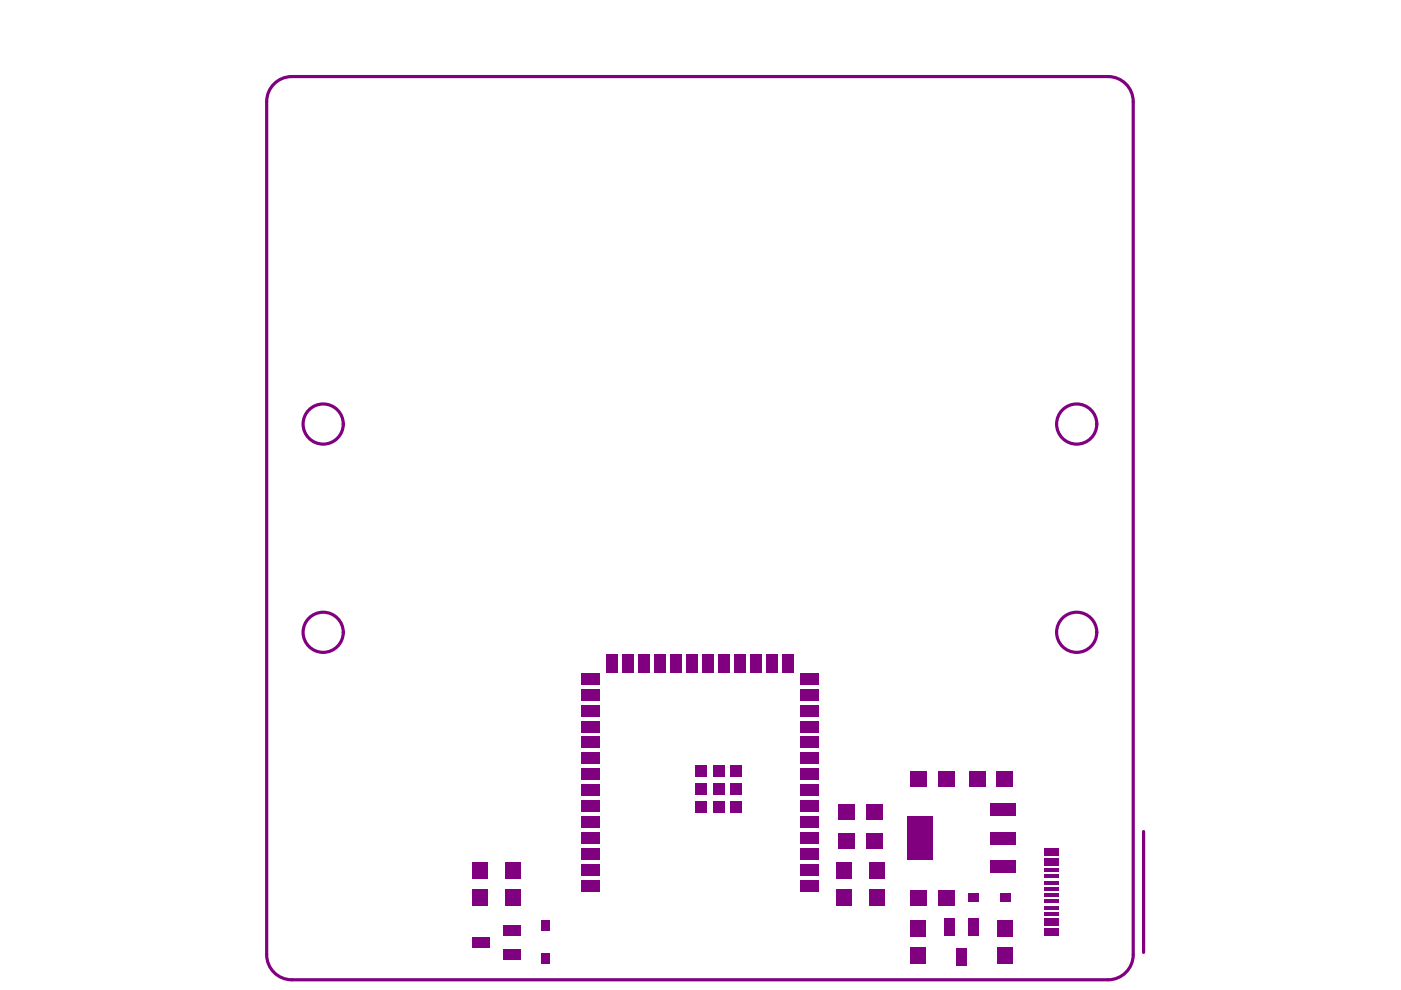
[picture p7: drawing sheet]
<svg xmlns="http://www.w3.org/2000/svg" width="297mm" height="210mm" viewBox="0 0 297 210" stroke-linecap="round" stroke-linejoin="round" font-family="sans-serif">
<g fill="none" stroke="#800080" stroke-width=".68">
<path d="M58.1 17.8a5.3 5.3 0 0 1 3.8-1.6h173a5.3 5.3 0 0 1 5.4 5.4v180.8a5.3 5.3 0 0 1-5.4 5.3h-173a5.3 5.3 0 0 1-5.4-5.3v-180.8a5.3 5.3 0 0 1 1.6-3.8zM242.5 176.3v25.6"/>
<circle cx="68.5" cy="89.9" r="4.3"/>
<circle cx="228.3" cy="89.9" r="4.3"/>
<circle cx="68.5" cy="134.1" r="4.3"/>
<circle cx="228.3" cy="134.1" r="4.3"/>
</g>
<g fill="#800080">
<path d="M123.1 173.1h4v2.4h-4z" fill-rule="evenodd"/>
<path d="M154.9 166.1h2.4v2.4h-2.4z" fill-rule="evenodd"/>
<path d="M147.5 162.4h2.4v2.4h-2.4z" fill-rule="evenodd"/>
<path d="M147.5 169.8h2.4v2.4h-2.4z" fill-rule="evenodd"/>
<path d="M147.5 166.1h2.4v2.4h-2.4z" fill-rule="evenodd"/>
<path d="M151.2 162.4h2.4v2.4h-2.4z" fill-rule="evenodd"/>
<path d="M151.2 169.8h2.4v2.4h-2.4z" fill-rule="evenodd"/>
<path d="M151.2 166.1h2.4v2.4h-2.4z" fill-rule="evenodd"/>
<path d="M154.9 162.4h2.4v2.4h-2.4z" fill-rule="evenodd"/>
<path d="M154.9 169.8h2.4v2.4h-2.4z" fill-rule="evenodd"/>
<path d="M169.7 142.7h4v2.4h-4z" fill-rule="evenodd"/>
<path d="M169.7 146.1h4v2.4h-4z" fill-rule="evenodd"/>
<path d="M169.7 149.5h4v2.4h-4z" fill-rule="evenodd"/>
<path d="M169.7 152.8h4v2.4h-4z" fill-rule="evenodd"/>
<path d="M169.7 156.2h4v2.4h-4z" fill-rule="evenodd"/>
<path d="M169.7 159.6h4v2.4h-4z" fill-rule="evenodd"/>
<path d="M169.7 163h4v2.4h-4z" fill-rule="evenodd"/>
<path d="M169.7 166.4h4v2.3h-4z" fill-rule="evenodd"/>
<path d="M169.7 169.7h4v2.4h-4z" fill-rule="evenodd"/>
<path d="M169.7 173.1h4v2.4h-4z" fill-rule="evenodd"/>
<path d="M169.7 176.5h4v2.4h-4z" fill-rule="evenodd"/>
<path d="M169.7 179.9h4v2.4h-4z" fill-rule="evenodd"/>
<path d="M169.7 183.2h4v2.4h-4z" fill-rule="evenodd"/>
<path d="M162.4 138.6h2.4v4h-2.4z" fill-rule="evenodd"/>
<path d="M159 138.6h2.4v4h-2.4z" fill-rule="evenodd"/>
<path d="M155.7 138.6h2.4v4h-2.4z" fill-rule="evenodd"/>
<path d="M152.3 138.6h2.4v4h-2.4z" fill-rule="evenodd"/>
<path d="M148.9 138.6h2.4v4h-2.4z" fill-rule="evenodd"/>
<path d="M145.5 138.6h2.4v4h-2.4z" fill-rule="evenodd"/>
<path d="M142.1 138.6h2.4v4h-2.4z" fill-rule="evenodd"/>
<path d="M138.8 138.6h2.3v4h-2.3z" fill-rule="evenodd"/>
<path d="M135.4 138.6h2.4v4h-2.4z" fill-rule="evenodd"/>
<path d="M132 138.6h2.4v4h-2.4z" fill-rule="evenodd"/>
<path d="M128.6 138.6h2.4v4h-2.4z" fill-rule="evenodd"/>
<path d="M123.1 142.7h4v2.4h-4z" fill-rule="evenodd"/>
<path d="M123.1 146.1h4v2.4h-4z" fill-rule="evenodd"/>
<path d="M123.1 149.5h4v2.4h-4z" fill-rule="evenodd"/>
<path d="M123.1 152.8h4v2.4h-4z" fill-rule="evenodd"/>
<path d="M123.1 156.2h4v2.4h-4z" fill-rule="evenodd"/>
<path d="M123.1 159.6h4v2.4h-4z" fill-rule="evenodd"/>
<path d="M123.1 163h4v2.4h-4z" fill-rule="evenodd"/>
<path d="M123.1 166.4h4v2.3h-4z" fill-rule="evenodd"/>
<path d="M123.1 169.7h4v2.4h-4z" fill-rule="evenodd"/>
<path d="M123.1 176.5h4v2.4h-4z" fill-rule="evenodd"/>
<path d="M123.1 179.9h4v2.4h-4z" fill-rule="evenodd"/>
<path d="M123.1 183.2h4v2.4h-4z" fill-rule="evenodd"/>
<path d="M123.1 186.6h4v2.4h-4z" fill-rule="evenodd"/>
<path d="M169.7 186.6h4v2.4h-4z" fill-rule="evenodd"/>
<path d="M165.8 138.6h2.4v4h-2.4z" fill-rule="evenodd"/>
<path d="M100.2 182.7h3.3v3.5h-3.3z" fill-rule="evenodd"/>
<path d="M100.2 188.6h3.3v3.4h-3.3z" fill-rule="evenodd"/>
<path d="M114.7 195.2h1.9v2.2h-1.9z" fill-rule="evenodd"/>
<path d="M114.7 202.2h1.9v2.1h-1.9z" fill-rule="evenodd"/>
<path d="M193.1 163.5h3.4v3.3h-3.4z" fill-rule="evenodd"/>
<path d="M198.9 163.5h3.5v3.3h-3.5z" fill-rule="evenodd"/>
<path d="M177.4 188.6h3.3v3.4h-3.3z" fill-rule="evenodd"/>
<path d="M177.4 182.7h3.3v3.5h-3.3z" fill-rule="evenodd"/>
<path d="M184.3 188.6h3.3v3.4h-3.3z" fill-rule="evenodd"/>
<path d="M184.3 182.7h3.3v3.5h-3.3z" fill-rule="evenodd"/>
<path d="M193.1 201h3.3v3.4h-3.3z" fill-rule="evenodd"/>
<path d="M193.1 195.1h3.3v3.5h-3.3z" fill-rule="evenodd"/>
<path d="M221.4 184.1h3.1v.8h-3.1z" fill-rule="evenodd"/>
<path d="M221.4 185.4h3.1v.8h-3.1z" fill-rule="evenodd"/>
<path d="M221.4 182.7h3.1v.8h-3.1z" fill-rule="evenodd"/>
<path d="M221.4 188.1h3.1v.8h-3.1z" fill-rule="evenodd"/>
<path d="M221.4 189.4h3.1v.8h-3.1z" fill-rule="evenodd"/>
<path d="M221.4 186.7h3.1v.8h-3.1z" fill-rule="evenodd"/>
<path d="M221.4 179.8h3.1v.8h-3.1z" fill-rule="evenodd"/>
<path d="M221.4 180.6h3.1v.8h-3.1z" fill-rule="evenodd"/>
<path d="M221.4 181.9h3.1v.8h-3.1z" fill-rule="evenodd"/>
<path d="M221.4 193.4h3.1v.8h-3.1z" fill-rule="evenodd"/>
<path d="M221.4 194.7h3.1v.8h-3.1z" fill-rule="evenodd"/>
<path d="M221.4 192h3.1v.8h-3.1z" fill-rule="evenodd"/>
<path d="M221.4 196.8h3.1v.8h-3.1z" fill-rule="evenodd"/>
<path d="M221.4 197.6h3.1v.8h-3.1z" fill-rule="evenodd"/>
<path d="M221.4 195.5h3.1v.8h-3.1z" fill-rule="evenodd"/>
<path d="M221.4 190.7h3.1v.8h-3.1z" fill-rule="evenodd"/>
<path d="M183.7 170.4h3.4v3.4h-3.4z" fill-rule="evenodd"/>
<path d="M177.8 170.4h3.5v3.4h-3.5z" fill-rule="evenodd"/>
<path d="M183.7 176.6h3.4v3.3h-3.4z" fill-rule="evenodd"/>
<path d="M177.8 176.6h3.5v3.3h-3.5z" fill-rule="evenodd"/>
<path d="M192.5 173h5.3v9.3h-5.3z" fill-rule="evenodd"/>
<path d="M210 182.5h5.4v2.6h-5.4z" fill-rule="evenodd"/>
<path d="M210 170.2h5.4v2.7h-5.4z" fill-rule="evenodd"/>
<path d="M210 176.4h5.4v2.6h-5.4z" fill-rule="evenodd"/>
<path d="M205.4 163.5h3.5v3.3h-3.5z" fill-rule="evenodd"/>
<path d="M211.3 163.5h3.5v3.3h-3.5z" fill-rule="evenodd"/>
<path d="M198.9 188.7h3.5v3.3h-3.5z" fill-rule="evenodd"/>
<path d="M193.1 188.7h3.4v3.3h-3.4z" fill-rule="evenodd"/>
<path d="M202.9 201.1h2.1v3.7h-2.1z" fill-rule="evenodd"/>
<path d="M200.3 194.7h2.2v3.7h-2.2z" fill-rule="evenodd"/>
<path d="M205.4 194.7h2.1v3.7h-2.1z" fill-rule="evenodd"/>
<path d="M106.6 201.2h3.7v2.1h-3.7z" fill-rule="evenodd"/>
<path d="M100.2 198.7h3.7v2.1h-3.7z" fill-rule="evenodd"/>
<path d="M106.6 196.2h3.7v2.1h-3.7z" fill-rule="evenodd"/>
<path d="M107 188.6h3.3v3.4h-3.3z" fill-rule="evenodd"/>
<path d="M107 182.7h3.3v3.5h-3.3z" fill-rule="evenodd"/>
<path d="M205.3 189.4h2.1v1.8h-2.1z" fill-rule="evenodd"/>
<path d="M212.2 189.4h2.1v1.8h-2.1z" fill-rule="evenodd"/>
<path d="M211.4 201h3.4v3.4h-3.4z" fill-rule="evenodd"/>
<path d="M211.4 195.1h3.4v3.5h-3.4z" fill-rule="evenodd"/>
</g>
</svg>
